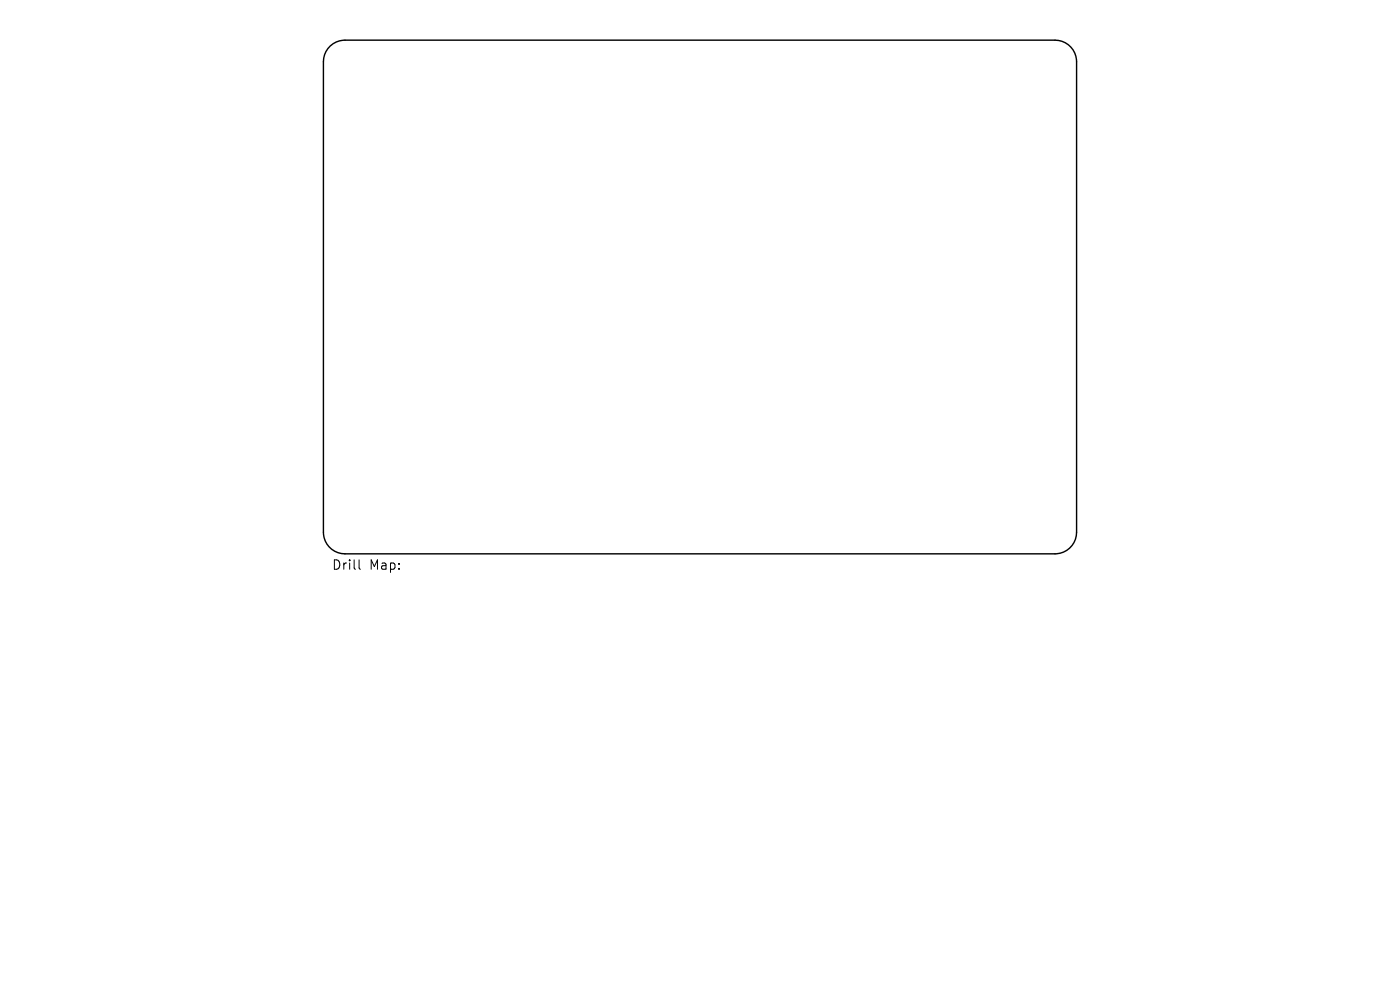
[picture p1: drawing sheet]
<svg xmlns="http://www.w3.org/2000/svg" width="297mm" height="210mm" viewBox="0 0 297 210" stroke-linecap="round" stroke-linejoin="round" font-family="sans-serif">
<defs><g id="words">
<g font-size="2.8">
<text x="70.5" y="121.1">Drill</text>
<text x="78.4" y="121.1">Map:</text>
</g>
</g></defs>
<path d="M70.1 9.7a4.6 4.6 0 0 1 3.1-1.2h150.6a4.6 4.6 0 0 1 4.6 4.6v99.8a4.6 4.6 0 0 1-4.6 4.6h-150.6a4.6 4.6 0 0 1-4.6-4.6v-99.8a4.6 4.6 0 0 1 1.5-3.4z" fill="none" stroke="#000" stroke-width=".3"/>
<path d="M76.2 118.8v1.7l.3 .3" fill="none" stroke="#000" stroke-width=".21"/>
<use href="#words"/>
</svg>
